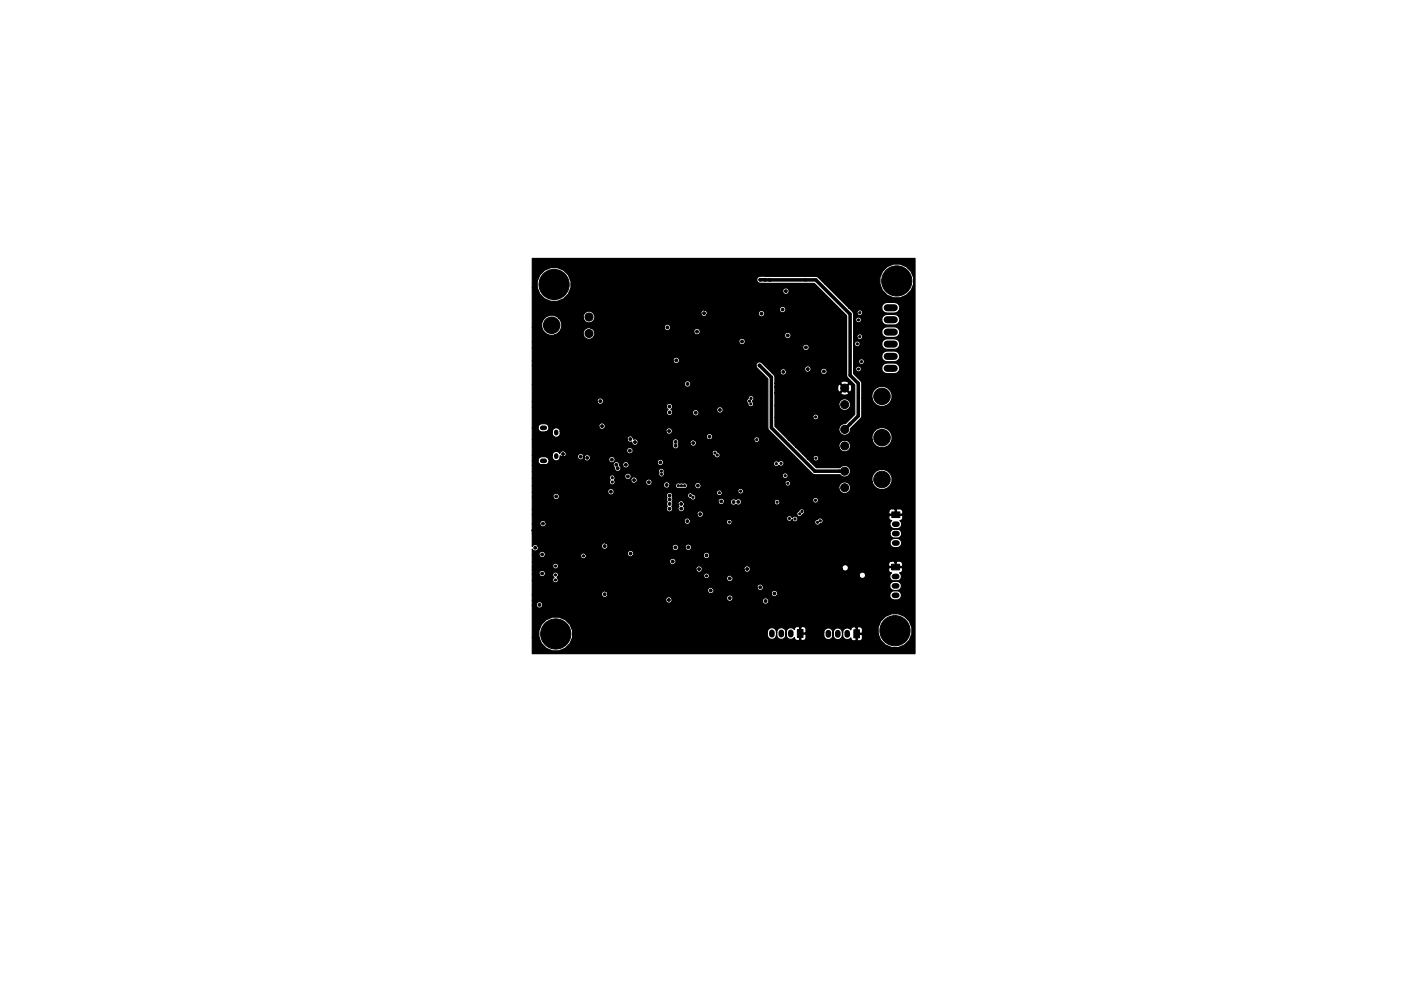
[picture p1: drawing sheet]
<svg xmlns="http://www.w3.org/2000/svg" width="297mm" height="210mm" viewBox="0 0 297 210" stroke-linecap="round" stroke-linejoin="round" font-family="sans-serif">
<path d="M117.9 91.6v.3M117.9 96.6v.3" fill="none" stroke="#000" stroke-width=".95"/>
<path d="M115 90.8h.5M115 97.8h.5" fill="none" stroke="#000" stroke-width="1"/>
<g fill="#000" stroke="#000" stroke-width=".21">
<path d="M189 119.7h1.7v1.2h-1.7zM189.1 108.6h1.7v1.2h-1.7zM169.1 133.6h1.2v1.7h-1.2zM181 133.6h1.2v1.7h-1.2z"/>
<circle cx="161.2" cy="59.4" r=".3"/>
<circle cx="162.2" cy="59.4" r=".3"/>
<circle cx="163.2" cy="59.4" r=".3"/>
<circle cx="190.1" cy="59.6" r="3.2"/>
<circle cx="117" cy="69" r="1.75"/>
<circle cx="117.5" cy="60.4" r="3.2"/>
<circle cx="124.2" cy="75.1" r=".3"/>
<circle cx="124.9" cy="70.8" r=".85"/>
<circle cx="124.9" cy="67.3" r=".85"/>
<circle cx="141.5" cy="69.5" r=".3"/>
<circle cx="143.4" cy="76.5" r=".3"/>
<circle cx="147.8" cy="70.4" r=".3"/>
<circle cx="149.3" cy="66.5" r=".3"/>
<circle cx="157.3" cy="72.5" r=".3"/>
<circle cx="161" cy="77.5" r=".3"/>
<circle cx="161.5" cy="66.5" r=".3"/>
<circle cx="165.9" cy="65.7" r=".3"/>
<circle cx="166.1" cy="78.9" r=".3"/>
<circle cx="166.6" cy="61.8" r=".3"/>
<circle cx="167" cy="71.2" r=".3"/>
<circle cx="170.9" cy="73.7" r=".3"/>
<circle cx="171.3" cy="78.3" r=".3"/>
<circle cx="174.7" cy="78.8" r=".3"/>
<circle cx="177.1" cy="75.5" r=".3"/>
<circle cx="177.1" cy="74.6" r=".3"/>
<circle cx="177.1" cy="73.6" r=".3"/>
<circle cx="179.1" cy="63.9" r=".23"/>
<circle cx="181.8" cy="73" r=".23"/>
<circle cx="182" cy="67.9" r=".23"/>
<circle cx="182" cy="78.3" r=".23"/>
<circle cx="182.3" cy="71.4" r=".23"/>
<circle cx="182.3" cy="66.3" r=".23"/>
<circle cx="182.6" cy="76.7" r=".23"/>
<circle cx="119.4" cy="96.3" r=".3"/>
<circle cx="123.1" cy="96.9" r=".3"/>
<circle cx="124.5" cy="97.1" r=".3"/>
<circle cx="127.3" cy="85.1" r=".3"/>
<circle cx="127.6" cy="90.4" r=".3"/>
<circle cx="129.7" cy="97.5" r=".3"/>
<circle cx="130.7" cy="98.6" r=".3"/>
<circle cx="131" cy="99.3" r=".3"/>
<circle cx="131.4" cy="90.5" r=".5"/>
<circle cx="131.4" cy="89.2" r=".5"/>
<circle cx="132.6" cy="89.2" r=".5"/>
<circle cx="132.6" cy="90.5" r=".5"/>
<circle cx="132.7" cy="98.6" r=".3"/>
<circle cx="133.5" cy="95.6" r=".3"/>
<circle cx="133.6" cy="93.2" r=".3"/>
<circle cx="133.9" cy="89.2" r=".5"/>
<circle cx="133.9" cy="90.5" r=".5"/>
<circle cx="134.6" cy="93.8" r=".3"/>
<circle cx="135.2" cy="90.5" r=".5"/>
<circle cx="135.2" cy="89.2" r=".5"/>
<circle cx="136.4" cy="90.5" r=".5"/>
<circle cx="136.4" cy="89.2" r=".5"/>
<circle cx="140" cy="98.1" r=".3"/>
<circle cx="140.2" cy="100" r=".23"/>
<circle cx="140.9" cy="90.2" r=".3"/>
<circle cx="141.9" cy="91.5" r=".3"/>
<circle cx="141.9" cy="86.3" r=".3"/>
<circle cx="142" cy="87.5" r=".3"/>
<circle cx="143.2" cy="94.6" r=".3"/>
<circle cx="143.2" cy="93.8" r=".3"/>
<circle cx="145.8" cy="81.5" r=".3"/>
<circle cx="146.6" cy="90.2" r=".3"/>
<circle cx="147" cy="94" r=".3"/>
<circle cx="147.5" cy="87.6" r=".3"/>
<circle cx="150.4" cy="92.7" r=".3"/>
<circle cx="151.6" cy="96.1" r=".23"/>
<circle cx="152.1" cy="96.6" r=".23"/>
<circle cx="152.6" cy="87" r=".3"/>
<circle cx="154.7" cy="86.6" r=".23"/>
<circle cx="155.3" cy="92.6" r=".23"/>
<circle cx="158.9" cy="85.1" r=".23"/>
<circle cx="159.2" cy="85.7" r=".23"/>
<circle cx="159.2" cy="84.5" r=".23"/>
<circle cx="160.4" cy="93.3" r=".23"/>
<circle cx="164.6" cy="98.4" r=".23"/>
<circle cx="165.6" cy="98.3" r=".23"/>
<circle cx="172.9" cy="88.5" r=".23"/>
<circle cx="173" cy="97.2" r=".23"/>
<circle cx="179.1" cy="82.3" r=".85"/>
<circle cx="179.1" cy="85.8" r=".85"/>
<circle cx="179.1" cy="100" r=".85"/>
<circle cx="179.1" cy="91.1" r=".85"/>
<circle cx="179.1" cy="94.6" r=".85"/>
<circle cx="187" cy="84.1" r="1.75"/>
<circle cx="187" cy="92.9" r="1.75"/>
<circle cx="113.1" cy="112.6" r=".3"/>
<circle cx="113.5" cy="116.2" r=".3"/>
<circle cx="114.9" cy="117.6" r=".3"/>
<circle cx="115.1" cy="111.1" r=".3"/>
<circle cx="117.9" cy="105.3" r=".3"/>
<circle cx="123.7" cy="117.9" r=".23"/>
<circle cx="128.2" cy="115.9" r=".3"/>
<circle cx="129.5" cy="104.3" r=".3"/>
<circle cx="129.8" cy="101.4" r=".23"/>
<circle cx="129.8" cy="102.3" r=".23"/>
<circle cx="133.1" cy="101.1" r=".3"/>
<circle cx="133.7" cy="117.5" r=".3"/>
<circle cx="134.4" cy="101.9" r=".3"/>
<circle cx="135.9" cy="101.9" r=".3"/>
<circle cx="136.1" cy="116.3" r=".3"/>
<circle cx="137.6" cy="102.3" r=".3"/>
<circle cx="139.5" cy="113" r=".3"/>
<circle cx="140.3" cy="100.6" r=".23"/>
<circle cx="141.3" cy="102.9" r=".3"/>
<circle cx="141.9" cy="107.9" r=".3"/>
<circle cx="142" cy="105.1" r=".3"/>
<circle cx="142" cy="106.9" r=".3"/>
<circle cx="142" cy="106" r=".3"/>
<circle cx="142.6" cy="119.1" r=".3"/>
<circle cx="143.2" cy="116.1" r=".3"/>
<circle cx="143.8" cy="103.1" r=".23"/>
<circle cx="144.4" cy="106.9" r=".3"/>
<circle cx="144.4" cy="107.9" r=".3"/>
<circle cx="144.5" cy="103.1" r=".23"/>
<circle cx="145.1" cy="103.1" r=".23"/>
<circle cx="145.7" cy="110.6" r=".3"/>
<circle cx="145.9" cy="112.9" r=".3"/>
<circle cx="145.9" cy="116.1" r=".3"/>
<circle cx="146.4" cy="105.1" r=".23"/>
<circle cx="146.9" cy="105.5" r=".23"/>
<circle cx="148" cy="103" r=".3"/>
<circle cx="148.4" cy="109.1" r=".3"/>
<circle cx="149.8" cy="117.8" r=".3"/>
<circle cx="149.8" cy="106.6" r=".3"/>
<circle cx="151.8" cy="119.3" r=".3"/>
<circle cx="152.5" cy="104.6" r=".23"/>
<circle cx="152.9" cy="106.4" r=".3"/>
<circle cx="154.6" cy="110.8" r=".23"/>
<circle cx="155.5" cy="106.5" r=".3"/>
<circle cx="156.5" cy="106.5" r=".3"/>
<circle cx="157" cy="104.2" r=".23"/>
<circle cx="164.8" cy="106.5" r=".23"/>
<circle cx="166.5" cy="100.9" r=".23"/>
<circle cx="167" cy="102.5" r=".23"/>
<circle cx="167.4" cy="110" r=".23"/>
<circle cx="168.6" cy="110.1" r=".23"/>
<circle cx="169.6" cy="109" r=".23"/>
<circle cx="170" cy="108.5" r=".23"/>
<circle cx="172.9" cy="106.1" r=".23"/>
<circle cx="173.3" cy="110.8" r=".23"/>
<circle cx="173.9" cy="110.5" r=".23"/>
<circle cx="179.1" cy="103.5" r=".85"/>
<circle cx="187" cy="101.7" r="1.75"/>
<circle cx="114.4" cy="128.3" r=".3"/>
<circle cx="114.9" cy="121.7" r=".3"/>
<circle cx="117.8" cy="123" r=".23"/>
<circle cx="117.8" cy="122" r=".23"/>
<circle cx="117.8" cy="120.1" r=".23"/>
<circle cx="117.8" cy="134.5" r="3.2"/>
<circle cx="128.2" cy="126.1" r=".3"/>
<circle cx="141.8" cy="127.3" r=".3"/>
<circle cx="144.3" cy="128.3" r=".3"/>
<circle cx="147.2" cy="121.9" r=".3"/>
<circle cx="148.2" cy="120.7" r=".3"/>
<circle cx="149.8" cy="122.2" r=".23"/>
<circle cx="150.7" cy="125.3" r=".3"/>
<circle cx="153.2" cy="126.7" r=".3"/>
<circle cx="154.7" cy="122.7" r=".3"/>
<circle cx="154.7" cy="126.9" r=".3"/>
<circle cx="158.4" cy="120.7" r=".3"/>
<circle cx="159.4" cy="120.7" r=".3"/>
<circle cx="161.2" cy="124.6" r=".3"/>
<circle cx="162.3" cy="127.5" r=".3"/>
<circle cx="162.4" cy="126" r=".3"/>
<circle cx="164.2" cy="125.9" r=".3"/>
<circle cx="170.8" cy="126.1" r=".3"/>
<circle cx="189.8" cy="133.8" r="3.2"/>
</g>
<path d="M189.7 111.2h.5M189.7 113.2h.5M189.7 115.2h.5M163.7 134.2v.5M165.7 134.2v.5M167.7 134.2v.5M175.6 134.2v.5M177.6 134.2v.5M179.6 134.2v.5M189.6 122.3h.5M189.6 124.3h.5M189.6 126.3h.5" fill="none" stroke="#000" stroke-width="1.2"/>
<path d="M121 77.6h1.5M121 75h1.5M188.1 75.6h1.5M188.1 78.2h1.5M188.1 70.5h1.5M188.1 73h1.5M188.1 65.3h1.5M188.1 67.8h1.5" fill="none" stroke="#000" stroke-width="1.5"/>
<path d="M161.2 59.4h11.8l7.2 7.3v12.9l1.8 1.7v6.9l-2.9 2.9M161 77.5l2.6 2.5v10.8l9.2 9.2h6.3" fill="none" stroke="#000" stroke-width=".75"/>
<path d="M162.2 59.4h.1M177.9 100h.1M180.2 90h.1" fill="none" stroke="#000" stroke-width=".21"/>
<path d="M112.9 54.8h81.1v83.9h-81.1v-3.5h1.4l.5 1.3a3.6 3.6 0 0 0 4.2 1.4 3.6 3.6 0 0 0 2.4-3.8h41.3v.6a.98 .98 0 0 0 1 1 .98 .98 0 0 0 .9-1l.1-.6a1.08 1.08 0 0 0 1 1.6 1.08 1.08 0 0 0 .9-1.6l.1 .6a.96 .96 0 0 0 .6 .9 .96 .96 0 0 0 1.1-.3l.3 .5 .7 .1 .1-.2v-1.2h.3v1.2l.1 .2h.5l.4-.3 .1-.9-.2-.2h-1.2v-1.4h.3v1.2l4.9-.1v.5a.98 .98 0 0 0 .9 1 .98 .98 0 0 0 1-1l.1-.5a1.08 1.08 0 0 0 .9 1.5 1.08 1.08 0 0 0 1-1.5l.1 .5a.96 .96 0 0 0 .6 1 .96 .96 0 0 0 1.1-.4l.3 .6 .6 .1 .2-.2v-1.2h.3v1.2l.1 .2h.5l.4-.3 .1-.9-.2-.2-1.2-.1h4.7l.5 1.3a3.6 3.6 0 0 0 6.1 0 3.6 3.6 0 0 0-2.3-5.6 3.6 3.6 0 0 0-4.3 4.3h-4.7v-1.4h.3v1.2h.9l.2-.1-.1-.9-.4-.3h-.5l-.1 .1-.9-.1-.4 .3-.1 .3-.1-.1a1.02 1.02 0 0 0-1.1-.2 1.02 1.02 0 0 0-.6 .9 1 1 0 0 0-1-1 1 1 0 0 0-1 1 .98 .98 0 0 0-1-1 .98 .98 0 0 0-.9 1h-3.9l.1-.8-.5-.5h-.5l-.1 .2-.9-.2-.4 .3-.1 .4-.1-.2a1.02 1.02 0 0 0-1-.2 1.02 1.02 0 0 0-.7 .9 1 1 0 0 0-1-.9 1 1 0 0 0-1 .9 .98 .98 0 0 0-.9-.9 .98 .98 0 0 0-1 .9h-41.3v-.3a3.6 3.6 0 0 0-4.3-2.9 3.6 3.6 0 0 0-2.8 4.3h-1.4v-6.7h.8l.1 .2a.69 .69 0 0 0 1.2 0 .69 .69 0 0 0-.5-1 .69 .69 0 0 0-.8 .8h-.8v-1.1h28.2l.1 .3a.69 .69 0 0 0 1.2 0h19.2l.1 .2a.69 .69 0 0 0 1.2 0 .69 .69 0 0 0-.4-1.1 .69 .69 0 0 0-.9 .9h-19.2l.1-.7h11.5l.1 .3a.69 .69 0 0 0 1.2 0 .69 .69 0 0 0-.4-1.1 .69 .69 0 0 0-.9 .8h-11.5l-.1-.1a.69 .69 0 0 0-.8-.2 .69 .69 0 0 0-.5 .7h-28.2v-1.2h14.6l.1 .3a.68 .68 0 0 0 .8 .2 .68 .68 0 0 0 .5-.6h34.6l.1 .2a.69 .69 0 0 0 1.2 0h23.8l.1 .4a1.33 1.33 0 0 0 1.3 .6 1.33 1.33 0 0 0 1.1-1 1.28 1.28 0 0 0-1.2-1 1.28 1.28 0 0 0-1.3 1h-23.8l.1-.2a.69 .69 0 0 0-.7-.9 .69 .69 0 0 0-.7 .9h-34.6l-.1-.4-.4-.3h21.6a.69 .69 0 0 0 1.1 .5 .69 .69 0 0 0 0-1.2h9.4l.1 .3a.68 .68 0 0 0 .9 .2 .68 .68 0 0 0 .3-.9h26.8l.1 .4a1.33 1.33 0 0 0 1.3 .6 1.33 1.33 0 0 0 1.1-1 1.28 1.28 0 0 0-1.2-1 1.28 1.28 0 0 0-1.3 1l-26.8-.1a.69 .69 0 0 0-.9-.2 .69 .69 0 0 0-.4 .7h-9.4a.69 .69 0 0 0-.8 0 .69 .69 0 0 0-.3 .7h-21.7a.69 .69 0 0 0-.8 .8h-14.6v-3h4.3l.1 .2a.61 .61 0 0 0 .7 .2 .61 .61 0 0 0 .3-.7h35.7l.1 .2a.69 .69 0 0 0 1.1 .1 .69 .69 0 0 0-.1-1h27.1l.1 .2a.69 .69 0 0 0 1.1 0 .69 .69 0 0 0-.4-1 .69 .69 0 0 0-.8 .8l-27.1-.1a.69 .69 0 0 0-.8 0 .69 .69 0 0 0-.3 .8h-35.7l-.2-.4 .2-.2h30.9a.62 .62 0 0 0 .9 .4 .62 .62 0 0 0 0-1 .62 .62 0 0 0-.9 .4v.2h-30.9a.61 .61 0 0 0-.2-.8 .61 .61 0 0 0-.8 .2 .61 .61 0 0 0 .2 .8l-.2 .2-.1 .5h-4.3v-1.4h1.4l.1 .3a.69 .69 0 0 0 1.1 0 .69 .69 0 0 0-.4-1.1 .69 .69 0 0 0-.8 .8h-1.4v-.9h34.6l.1 .2a.69 .69 0 0 0 .8 .3 .69 .69 0 0 0 .5-.5h8.8l.1 .2a.69 .69 0 0 0 .9 .3 .69 .69 0 0 0 .4-.8h19.4l.1 .3a.69 .69 0 0 0 .8 .3 .69 .69 0 0 0 .5-.6h8.5l.1 .7 .5 .2a1.05 1.05 0 0 0-.2 1.4 1.05 1.05 0 0 0 1.4 .4 .96 .96 0 0 0 .9-.7 .96 .96 0 0 0-.4-1.1l.6-.2 .1-.7-.2-.2h-2.6l-.2 .2h-8.5v-.3a.69 .69 0 0 0-.8-.5 .69 .69 0 0 0-.6 .8h-19.4a.69 .69 0 0 0-.8-.6 .69 .69 0 0 0-.6 .9h-8.8v-.3a.69 .69 0 0 0-.8-.5 .69 .69 0 0 0-.6 .8h-34.6v-.7h4.3l.1 .2a.62 .62 0 0 0 1 0 .62 .62 0 0 0-.4-.9 .62 .62 0 0 0-.7 .7h-4.3v-.9h29.1l.1 .2a.68 .68 0 0 0 1 .1h45.3v.4l.2 .2h1.2v-1h.2v1h1.2l.2-.2-.1-.7-.4-.2h-.7l-.2 .1-1.1-.1-.5 .5h-45.3a.69 .69 0 0 0-.3-1.1 .69 .69 0 0 0-.8 .8h-29.1v-1.5h1.4l.1 .2a.68 .68 0 0 0 1.1 .1h7.6l.1 .2a.62 .62 0 0 0 .9 .2 .62 .62 0 0 0 .1-.9h8.8l.1 .2a.67 .67 0 0 0 1 .2h15l.1 .2a.69 .69 0 0 0 1.2 0 .69 .69 0 0 0-.5-1 .69 .69 0 0 0-.8 .8h-15l.2-.2a.69 .69 0 0 0-.5-1 .69 .69 0 0 0-.8 .8h-8.8l-.1-.2a.62 .62 0 0 0-.7 0 .62 .62 0 0 0-.3 .7l-7.6-.1a.69 .69 0 0 0-.4-1 .69 .69 0 0 0-.8 .8h-1.4v-1.3a.68 .68 0 0 0 .8 .4 .68 .68 0 0 0 .4-.9h13.4l.1 .2a.68 .68 0 0 0 1.1 .1h13.8l.1 .2a.69 .69 0 0 0 .7 .3 .69 .69 0 0 0 .6-.6h1.4l.1 .3a.69 .69 0 0 0 1.1 0 .69 .69 0 0 0-.4-1.1 .69 .69 0 0 0-.8 .8h-1.4v-.2a.69 .69 0 0 0-.8-.5 .69 .69 0 0 0-.6 .8l-13.7-.1a.68 .68 0 0 0-.4-1h60.3l.1 .4a1.33 1.33 0 0 0 1.3 .6 1.33 1.33 0 0 0 1.1-1 1.28 1.28 0 0 0-1.3-1 1.28 1.28 0 0 0-1.2 1h-60.4a.69 .69 0 0 0-.8 .8h-13.4l-.1-.2a.68 .68 0 0 0-1.1 .1v-2.7h75.8a1.28 1.28 0 0 0 1.2 1 1.28 1.28 0 0 0 1.3-1 1.28 1.28 0 0 0-1.3-1 1.28 1.28 0 0 0-1.2 1h-75.8v-2h1.5l.2 .3a.69 .69 0 0 0 .9 .2 .69 .69 0 0 0 .2-1h29.4l.1 .3a.68 .68 0 0 0 1.1-.1h7.7l.1 .2a.61 .61 0 0 0 .6 .3 .61 .61 0 0 0 .5-.5h17.5l.1 .3a.61 .61 0 0 0 1.1-.1 .61 .61 0 0 0 .5-.9 .61 .61 0 0 0-1 0l-.6 .3-.1 .4h-17.5a.61 .61 0 0 0-.6-.8 .61 .61 0 0 0-.6 .8h-7.7l.1-.5-.2-.3h20.6a.61 .61 0 0 0 .5 .5 .61 .61 0 0 0 .6-.4 .61 .61 0 0 0 .9 .5 .61 .61 0 0 0 .2-1 .61 .61 0 0 0-1 .2 .62 .62 0 0 0-.7-.5 .62 .62 0 0 0-.5 .7h-20.6l-.1-.1a.69 .69 0 0 0-.8 0 .69 .69 0 0 0-.2 .7h-29.4a.69 .69 0 0 0-.8-.3 .69 .69 0 0 0-.5 .8h-1.5v-2h34.9l.1 .3a.68 .68 0 0 0 .7 .3 .68 .68 0 0 0 .5-.6h19.8l.1 .2a.6 .6 0 0 0 .9 .1h18.5l.1 .7 .6 .2a1.04 1.04 0 0 0-.2 1.4 1.04 1.04 0 0 0 1.3 .4 .96 .96 0 0 0 .9-.7 .96 .96 0 0 0-.3-1.1l.5-.2 .1-.7-.1-.2h-2.7l-.2 .2h-18.5l.6-.6 .1-.4h17.8v.4l.2 .2h1.2v-1h.3v1h1.2l.1-.2v-.4l-.5-.5h-.7l-.1 .1-1.1-.1-.6 .5h-17.8a.61 .61 0 0 0-.6-.6 .61 .61 0 0 0-.6 .5 .61 .61 0 0 0-.5 .8h-19.8v-.3a.69 .69 0 0 0-.8-.5 .69 .69 0 0 0-.5 .8h-34.9v-1.1h28.4l.1 .2a.68 .68 0 0 0 1 .2 .68 .68 0 0 0 0-1.1l.2-.3h1.2l.2 .3a.68 .68 0 0 0-.1 1 .68 .68 0 0 0 1 0 .68 .68 0 0 0 0-1 .65 .65 0 0 0 .1-.9h7.2l.1 .3a.68 .68 0 0 0 1.2-.2h1.4l.1 .3a.68 .68 0 0 0 1 .1 .67 .67 0 0 0 1.2-.3h6.9l.1 .2a.61 .61 0 0 0 .9 .2 .61 .61 0 0 0 .2-.8h7l.1 .2a.62 .62 0 0 0 1 0 .62 .62 0 0 0-.4-1 .62 .62 0 0 0-.7 .8l-7-.1a.62 .62 0 0 0-.8-.2 .62 .62 0 0 0-.4 .7l-6.9-.1a.68 .68 0 0 0-.4-.7 .68 .68 0 0 0-.8 .1 .68 .68 0 0 0-.8-.1 .68 .68 0 0 0-.3 .7h-1.4l.1-.1a.69 .69 0 0 0-.7-.8 .69 .69 0 0 0-.7 .8h-7.2l-.2-.2a.69 .69 0 0 0-.7 0 .69 .69 0 0 0-.3 .8h-1.2l-.1-.6a.65 .65 0 0 0 0-.9l.1-.3h3.2l.2 .4h.4a.64 .64 0 0 0 1.1 0 .64 .64 0 0 0-.6-.9l-.1-.1h5.1a.61 .61 0 0 0 .8 .5 .61 .61 0 0 0 .4-.9h3.3l.1 .3a.62 .62 0 0 0 1 .1 .62 .62 0 0 0-.1-1h20.5l.1 .5a1.25 1.25 0 0 0 2.1 0 1.25 1.25 0 0 0-.8-2 1.25 1.25 0 0 0-1.4 1.5h-20.5a.62 .62 0 0 0-.7 0 .62 .62 0 0 0-.3 .6h-3.3l-.1-.1a.62 .62 0 0 0-.7-.2 .62 .62 0 0 0-.4 .7l-5.2-.1a.62 .62 0 0 0-.7 0 .62 .62 0 0 0-.2 .7h-3.2v-.3a.71 .71 0 0 0-.9-.5 .71 .71 0 0 0-.3 1.1 .66 .66 0 0 0 .1 .9l-.2 .6 .2 .3-.2 .7h-28.4v-2.6h4.3l.1 .2a.69 .69 0 0 0 1.2 0 .69 .69 0 0 0-.5-1 .69 .69 0 0 0-.8 .8h-4.3v-1h15.9l.2 .2a.69 .69 0 0 0 1.1 0 .69 .69 0 0 0-.4-1 .69 .69 0 0 0-.9 .8h-15.9v-1.5h27.8l.1 .3a.68 .68 0 0 0 1.2-.1h1.2l.1 .2a.61 .61 0 0 0 .9 .2l.8 .1a.61 .61 0 0 0 .7-.5h1.6l.1 .2a.69 .69 0 0 0 .9 .2 .69 .69 0 0 0 .2-.9h17.9l.1 .2a.61 .61 0 0 0 .9 .1 .61 .61 0 0 0 .1-.9h17.4l.3 .8a2.17 2.17 0 0 0 3.6 0 2.17 2.17 0 0 0-1.4-3.3 2.17 2.17 0 0 0-2.5 2.5h-17.4l-.1-.1a.62 .62 0 0 0-.7 0 .62 .62 0 0 0-.3 .7h-17.9a.69 .69 0 0 0-.8-.3 .69 .69 0 0 0-.4 .8h-1.6v-.3a.62 .62 0 0 0-.9-.4h-.9a.62 .62 0 0 0-.7 .7h-1.2v-.2a.69 .69 0 0 0-.7-.8 .69 .69 0 0 0-.6 .8h-27.8v-1.5h16.3l.2 .3-.1 .1a.61 .61 0 0 0 .5 1 .61 .61 0 0 0 .6-.9h3.4l.1 .2a.68 .68 0 0 0 .9 .3h2.1l.1 .2a.69 .69 0 0 0 1.1 0 .69 .69 0 0 0-.4-1.1 .69 .69 0 0 0-.8 .9l-2.1-.1a.69 .69 0 0 0-.1-1.2 .69 .69 0 0 0-.9 .8h-3.4l-.2-.2 .2-.6h2.1a.69 .69 0 0 0 1 .5 .69 .69 0 0 0 0-1.2 .69 .69 0 0 0-1 .4v.3h-2.1a.61 .61 0 0 0-.7-.4 .61 .61 0 0 0-.5 .7h-16.3v-1.4h26.7l.1 .2a.63 .63 0 0 0 .2 .8 .63 .63 0 0 0 .8 0h25.2l.1 .2a.62 .62 0 0 0 1 0 .62 .62 0 0 0-.4-1 .62 .62 0 0 0-.7 .8h-25.2l.2-.4-.1-.5a.61 .61 0 0 0-.5-.9 .61 .61 0 0 0-.7 .8h-26.7v-1.4h17.1l.3 .5a.69 .69 0 0 0 .9 .8 .69 .69 0 0 0 .1-1.3h.7l.1 .3a.69 .69 0 0 0 1 .2 .69 .69 0 0 0 .2-1h6l.1 .3a.69 .69 0 0 0 1.2 0h23.4l.1 .2a.61 .61 0 0 0 1 0 .61 .61 0 0 0 1 0 .61 .61 0 0 0-.1-.9 .61 .61 0 0 0-.9 .2 .61 .61 0 0 0-.8-.2 .61 .61 0 0 0-.3 .7h-23.4a.69 .69 0 0 0-.4-1.1 .69 .69 0 0 0-.9 .8h-6a.69 .69 0 0 0-.9-.2 .69 .69 0 0 0-.4 .7h-.7a.69 .69 0 0 0-.6-.8 .69 .69 0 0 0-.7 .8h-17.1v-.9h1.2v.3a1.26 1.26 0 0 0 1.3 .6 1.26 1.26 0 0 0 1-.9 1.21 1.21 0 0 0-1.2-.9 1.21 1.21 0 0 0-1.1 .9h-1.2v-1.2h4.2v.3a.85 .85 0 0 0 .8 .9 .85 .85 0 0 0 .9-.8h3.6l.2 .3a.83 .83 0 0 0 1.2 0 .68 .68 0 0 0 1.1 .4h4.2l.1 .2a.69 .69 0 0 0 1.1 0 .69 .69 0 0 0-.4-1.1 .69 .69 0 0 0-.8 .9h-4.2l.2-.2a.69 .69 0 0 0-.5-1 .69 .69 0 0 0-.8 .8h-.1a.69 .69 0 0 0-.4-1.1 .69 .69 0 0 0-.9 .8h-3.6v-.3a.69 .69 0 0 0 1.1 .1 .69 .69 0 0 0-.2-1h13.2l.1 .2a.66 .66 0 0 0 .8 .2h17.2l.5 .5a.62 .62 0 0 0 1 .3 .62 .62 0 0 0-.3-1.1 .61 .61 0 0 0-.8-.4 .61 .61 0 0 0-.4 .7h-17.1a.69 .69 0 0 0-.1-1.2 .69 .69 0 0 0-.9 .8l-13.4-.1a.68 .68 0 0 0-.8 .5 .85 .85 0 0 0-1-.4 .85 .85 0 0 0-.6 .8h-4.2v-3.3h20.1l.1 .2a.67 .67 0 0 0 .9 .3 .68 .68 0 0 0 .6 .7 .68 .68 0 0 0 .7-.6h7.3l.1 .2a.71 .71 0 0 0 .6 1.2 .71 .71 0 0 0 .5-1.2h2.5l.1 .3a.69 .69 0 0 0 1.1 .1 .69 .69 0 0 0-.2-1.1h12.5l.1 .2a.62 .62 0 0 0 1.1 0 .62 .62 0 0 0-.4-.9 .62 .62 0 0 0-.8 .7l-12.7-.1a.69 .69 0 0 0-.8 .8h-2.5l.1-.2a.69 .69 0 0 0-.7-.8 .69 .69 0 0 0-.6 .8h-7.3v-.2a.68 .68 0 0 0-1-.5l-.1-.4h15.6l.1 .2a.69 .69 0 0 0 1.1 0 .69 .69 0 0 0-.4-1 .69 .69 0 0 0-.8 .8h-15.6a.69 .69 0 0 0-.8-.3 .69 .69 0 0 0-.4 .8h-20.1v-2.5h1.2v.3a1.23 1.23 0 0 0 1.7 .5h1.3v.3a.88 .88 0 0 0 1 .9 .88 .88 0 0 0 .7-1.2h22.4l.1 .2a.69 .69 0 0 0 1.1 0 .69 .69 0 0 0-.4-1 .69 .69 0 0 0-.8 .8h-22.4l-.1-.3a.85 .85 0 0 0-.9-.5 .85 .85 0 0 0-.7 .8h-1.2a.85 .85 0 0 0 .5-1.1h10.6l.1 .3a.69 .69 0 0 0 1.1 0 .69 .69 0 0 0-.4-1.1 .69 .69 0 0 0-.8 .8h-10.6l-.1-.1a1.26 1.26 0 0 0-1.2-.5 1.26 1.26 0 0 0-1 .9h-1.2v-4.4h28.4l.4 .5a.68 .68 0 0 0-.2 1.1 .68 .68 0 0 0 1.1-.3h4.2l.1 .2a.68 .68 0 0 0 1 .2 .68 .68 0 0 0 .1-1h4l.1 .3a.69 .69 0 0 0 1.1 0 .69 .69 0 0 0-.4-1.1 .69 .69 0 0 0-.8 .8h-4l-.1-.1a.69 .69 0 0 0-.8 0 .69 .69 0 0 0-.3 .7l-4.2-.1a.66 .66 0 0 0-.4-.7 .69 .69 0 0 0 .4-.9 .69 .69 0 0 0-.9-.4 .69 .69 0 0 0-.4 .8h-28.4v-1.2h13.7l.1 .3a.69 .69 0 0 0 .7 .3 .69 .69 0 0 0 .6-.6h30.3l.3 .4a.61 .61 0 0 0 .8 .7 .61 .61 0 0 0 .1-1.1 .67 .67 0 0 0 .3-.9 .67 .67 0 0 0-.9-.3l-.5 .8-.1 .4h-30.3a.69 .69 0 0 0-.7-.8 .69 .69 0 0 0-.7 .8h-13.7v-3.6h32.2l.1 .2a.69 .69 0 0 0 1.2 0 .69 .69 0 0 0-.5-1 .69 .69 0 0 0-.8 .8h-32.2v-4.1h47.4l.2 .6 2.3 2.3v10.4l.2 .5 9.5 9.4h5.6l.3 .3a1.25 1.25 0 0 0 1.7-.3 1.25 1.25 0 0 0-.3-1.7 1.25 1.25 0 0 0-1.7 .2h-5l-1.9-1.9h1.2l.1 .3a.62 .62 0 0 0 1 0 .62 .62 0 0 0-.4-1 .62 .62 0 0 0-.7 .7h-1.2l-2.5-2.4h9.2l.2 .4a1.25 1.25 0 0 0 2 0 1.25 1.25 0 0 0-.8-1.9 1.25 1.25 0 0 0-1.4 1.5h-9.2l-1.6-1.6h17.8l.3 .8a2.17 2.17 0 0 0 3.6 0 2.17 2.17 0 0 0-1.4-3.4 2.17 2.17 0 0 0-2.5 2.6h-17.8l-2.8-2.9v-1.8h8a.62 .62 0 0 0 1 .4 .62 .62 0 0 0 0-1 .62 .62 0 0 0-1 .4v.2h-8v-2.5h13.6a1.25 1.25 0 0 0 1.9 .8 1.25 1.25 0 0 0 0-2.1 1.25 1.25 0 0 0-1.9 .8v.5h-13.6v-2.7h13.9a1.02 1.02 0 0 0 1.7 0l-.8-.9-.9 .9h-13.9v-1.3h13.3l.2 1 .2 .1 .9-.9h.4l.8 .9 .3-.1a1.11 1.11 0 0 0-.3-1.6l-.8 .8h-.4l-.9-.8-.2 .1-.2 .5h-13.3v-.8h13.9l.9 .9 .8-.9a1.02 1.02 0 0 0-1.7 0h-13.9l-.1-1.5-.6-.8h1.8a.69 .69 0 0 0 1 .5 .69 .69 0 0 0 .2-1.1h4l.5 .6 2.9-.1 .1 .3a.69 .69 0 0 0 1.1 0 .69 .69 0 0 0-.4-1.1 .69 .69 0 0 0-.8 .8h-2.5h.2a.69 .69 0 0 0-.2-1.2 .69 .69 0 0 0-.9 .7l-4.1-.1a.69 .69 0 0 0-.8 0 .69 .69 0 0 0-.3 .7h-1.8l-2-2a.75 .75 0 0 0-.9-.2 .75 .75 0 0 0-.4 .7h-47.4v-.9h29.8l.1 .2a.69 .69 0 0 0 1.2 0 .69 .69 0 0 0-.5-1 .69 .69 0 0 0-.8 .8h-29.8v-2.8h57.3l.1 .3a.69 .69 0 0 0 1.1 0 .69 .69 0 0 0-.4-1.1 .69 .69 0 0 0-.8 .8h-57.3v-1.2h43.7l.2 .2a.69 .69 0 0 0 1.1 0 .69 .69 0 0 0-.4-1 .69 .69 0 0 0-.9 .8h-43.7v-3.2h1.9l.4 .8a2.06 2.06 0 0 0 2.5 .8h6l.1 .5a1.23 1.23 0 0 0 2.2-.2h40.3l.1 .3a.69 .69 0 0 0 1.2 0 .69 .69 0 0 0-.4-1.1 .69 .69 0 0 0-.9 .8h-40.3l.1-.8h21l.1 .2a.69 .69 0 0 0 1.2 0 .69 .69 0 0 0-.5-1 .69 .69 0 0 0-.8 .8h-21l-.2-.4-.6-.5h15.5l.1 .2a.69 .69 0 0 0 1.2 0 .69 .69 0 0 0-.5-1 .69 .69 0 0 0-.8 .8l-15.7-.1a1.25 1.25 0 0 0-1.4 1.5h-6l.5-.2a2.12 2.12 0 0 0 .3-3.3h5.2l.1 .5a1.25 1.25 0 0 0 1.8 .3 1.25 1.25 0 0 0 .3-1.7h22.7l.1 .2a.68 .68 0 0 0 .7 .3 .68 .68 0 0 0 .5-.4h10.9l.1 .2a.69 .69 0 0 0 1.1 0 .69 .69 0 0 0-.4-1 .69 .69 0 0 0-.8 .8l-10.8-.1a.67 .67 0 0 0-.5-.8h15.7l.1 .3a.69 .69 0 0 0 1.2 0 .69 .69 0 0 0-.4-1.1 .69 .69 0 0 0-.9 .8h-15.8a.69 .69 0 0 0-.8 .8h-22.7a1.25 1.25 0 0 0-1.5-.5 1.25 1.25 0 0 0-.7 1.4h-5.2l-.3-.3a2.17 2.17 0 0 0-2.4 0 2.17 2.17 0 0 0-1 2.2h-1.9v-8.3h1l.5 1.3a3.6 3.6 0 0 0 6.3-.5h45.2l.1 .3a.69 .69 0 0 0 1.2 0 .69 .69 0 0 0-.4-1.1 .69 .69 0 0 0-.9 .8h-45.2l.4-.8-.2-1.7h39.5l.2 .5 .6 .2h11.5l6.8 6.9v12.6l.2 .6 1.5 1.5v6.2l-1.9 2h-.4a1.25 1.25 0 0 0-1 1.4 1.25 1.25 0 0 0 1.4 1 1.25 1.25 0 0 0 1-1.4l2.4-2.4v-4h2.2l.3 .8a2.17 2.17 0 0 0 3.6 0 2.17 2.17 0 0 0-1.4-3.3 2.17 2.17 0 0 0-2.5 2.5h-2.2v-3.4l-1.7-1.8v-.9h.4l.1 .2a.61 .61 0 0 0 .8 .3 .61 .61 0 0 0 .3-.7h4.3l.4 .8 .3 .2a3.3 3.3 0 0 0 2.8-.2 1.13 1.13 0 0 0 .3-1.3 1.13 1.13 0 0 0-1.1-.7l-2 .1-.3 .3-.4 .8h-4.3a.62 .62 0 0 0-.7-.5 .62 .62 0 0 0-.5 .7h-.4v-1.6h1l.1 .3a.62 .62 0 0 0 1.1 0 .62 .62 0 0 0-.4-1 .62 .62 0 0 0-.8 .7h-1v-1.2h5.9l.4 .8 .3 .3a3.3 3.3 0 0 0 2.8-.3 1.13 1.13 0 0 0 .3-1.2 1.13 1.13 0 0 0-1.1-.7l-2 .1-.3 .2-.4 .8h-5.9v-2.5h.2a.61 .61 0 0 0 .6 .5 .61 .61 0 0 0 .6-.6h4.5l.4 .8 .3 .2a3.3 3.3 0 0 0 2.8-.2 1.13 1.13 0 0 0 .3-1.2 1.13 1.13 0 0 0-1.1-.7l-2 .1-.3 .2-.4 .8h-4.5a.61 .61 0 0 0-.7-.7 .61 .61 0 0 0-.5 .8h-.2v-1.5h.7l.1 .2a.62 .62 0 0 0 1 0 .62 .62 0 0 0-.4-1 .62 .62 0 0 0-.7 .8h-.7v-1.1h5.9l.4 .8 .3 .2a3.3 3.3 0 0 0 2.8-.2 1.13 1.13 0 0 0 .3-1.3 1.13 1.13 0 0 0-1.1-.7l-2 .1-.3 .3-.4 .8h-5.9v-2.5h.4a.61 .61 0 0 0 .7 .5 .61 .61 0 0 0 .5-.7h4.3l.4 .8 .3 .3a3.3 3.3 0 0 0 2.8-.3 1.13 1.13 0 0 0 .3-1.2 1.13 1.13 0 0 0-1.1-.7l-2 .1-.3 .2-.4 .8h-4.3a.61 .61 0 0 0-.7-.5 .61 .61 0 0 0-.5 .7h-.4v-1.5h.7a.62 .62 0 0 0 .9 .4 .62 .62 0 0 0 0-1.1 .62 .62 0 0 0-.9 .4v.3h-.7l-1.1-1.2h7a1.13 1.13 0 0 0 1.2 1.1l2-.1a1.13 1.13 0 0 0 .7-1.2 1.13 1.13 0 0 0-1.2-.9l-2 .1-.3 .2-.4 .8h-7l-4.9-5h11.6a3.6 3.6 0 0 0 5.6 2.3 3.6 3.6 0 0 0 0-6 3.6 3.6 0 0 0-5.6 2.3v1.4h-11.6l-1.5-1.4-.5-.3h-10.7a2.07 2.07 0 0 0-1.7 .2l-.2 .6h-39.5l-.4-1.1a3.6 3.6 0 0 0-4.4-1.3 3.6 3.6 0 0 0-2.2 4.1h-1z" fill="#000" stroke="#000" stroke-width=".25"/>
</svg>
